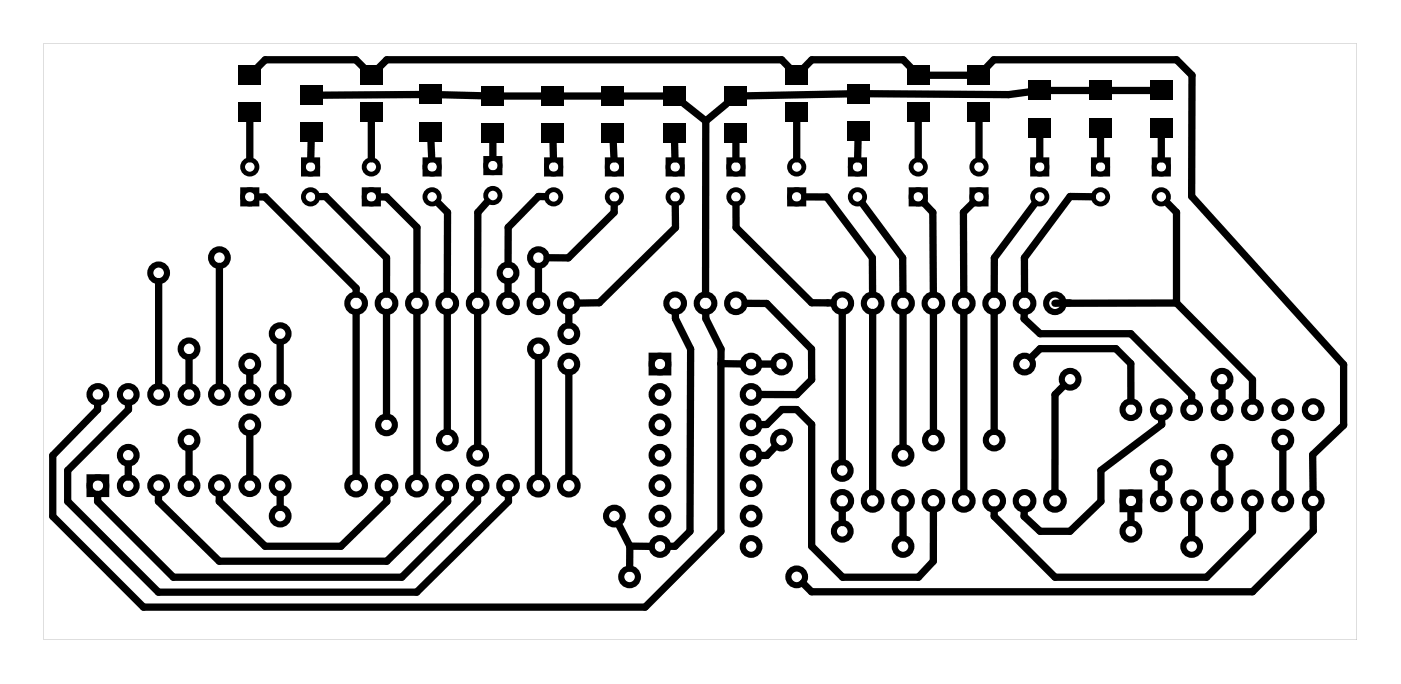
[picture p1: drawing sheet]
<svg xmlns="http://www.w3.org/2000/svg" width="117mm" height="57mm" viewBox="0 0 117 57" stroke-linecap="round" stroke-linejoin="round" font-family="sans-serif">
<g fill="#000">
<path d="M19.9 5.5h1.9v1.6h-1.9zM19.9 8.6h1.9v1.6h-1.9zM25.1 7.2h1.9v1.6h-1.9zM25.1 10.3h1.9v1.6h-1.9zM30.1 5.5h1.9v1.6h-1.9zM30.1 8.6h1.9v1.6h-1.9zM35 7.1h1.9v1.6h-1.9zM35 10.2h1.9v1.6h-1.9zM40.3 7.2h1.9v1.6h-1.9zM40.3 10.3h1.9v1.6h-1.9zM45.3 7.2h1.9v1.6h-1.9zM45.3 10.3h1.9v1.6h-1.9z"/>
<path d="M50.3 7.2h1.9v1.6h-1.9zM50.3 10.3h1.9v1.6h-1.9zM55.4 7.2h1.9v1.6h-1.9zM55.4 10.3h1.9v1.6h-1.9zM60.6 7.2h1.9v1.6h-1.9zM60.6 10.3h1.9v1.6h-1.9zM65.7 5.5h1.9v1.6h-1.9zM65.7 8.6h1.9v1.6h-1.9zM70.8 7h1.9v1.6h-1.9zM70.8 10.1h1.9v1.6h-1.9zM75.8 5.5h1.9v1.6h-1.9zM75.8 8.6h1.9v1.6h-1.9z"/>
<path d="M80.9 5.5h1.9v1.6h-1.9zM80.9 8.6h1.9v1.6h-1.9zM86 6.8h1.9v1.6h-1.9zM86 9.9h1.9v1.6h-1.9zM91.1 6.8h1.9v1.6h-1.9zM91.1 9.9h1.9v1.6h-1.9zM96.1 6.8h1.9v1.6h-1.9zM96.1 9.9h1.9v1.6h-1.9z"/>
<path d="M3.6 3.6h109.8v49.8h-109.8zM3.6 3.6v49.8h109.8v-49.8z"/>
</g>
<g fill="none" stroke="#000" stroke-width=".51">
<path d="M7.5 39.9h1.4v1.4h-1.4zM54.5 29.7h1.4v1.4h-1.4zM93.8 41.2h1.4v1.3h-1.4z"/>
<circle cx="8.2" cy="33" r=".7"/>
<circle cx="10.7" cy="38" r=".7"/>
<circle cx="10.7" cy="33" r=".7"/>
<circle cx="13.3" cy="22.8" r=".7"/>
<circle cx="13.3" cy="33" r=".7"/>
<circle cx="15.8" cy="36.8" r=".7"/>
<circle cx="15.8" cy="29.1" r=".7"/>
<circle cx="15.8" cy="33" r=".7"/>
<circle cx="18.3" cy="21.5" r=".7"/>
<circle cx="18.3" cy="33" r=".7"/>
<circle cx="20.9" cy="35.5" r=".7"/>
<circle cx="20.9" cy="30.4" r=".7"/>
<circle cx="20.9" cy="33" r=".7"/>
<circle cx="23.4" cy="27.9" r=".7"/>
<circle cx="23.4" cy="33" r=".7"/>
<circle cx="29.8" cy="25.3" r=".74"/>
<circle cx="32.3" cy="35.5" r=".7"/>
<circle cx="32.3" cy="25.3" r=".74"/>
<circle cx="34.9" cy="25.3" r=".74"/>
<circle cx="37.4" cy="36.8" r=".7"/>
<circle cx="37.4" cy="25.3" r=".74"/>
<circle cx="39.9" cy="38" r=".7"/>
<circle cx="39.9" cy="25.3" r=".74"/>
<circle cx="42.5" cy="22.8" r=".7"/>
<circle cx="42.5" cy="25.3" r=".74"/>
<circle cx="45" cy="29.1" r=".7"/>
<circle cx="45" cy="21.5" r=".7"/>
<circle cx="45" cy="25.3" r=".74"/>
<circle cx="47.6" cy="27.9" r=".7"/>
<circle cx="47.6" cy="30.4" r=".7"/>
<circle cx="47.6" cy="25.3" r=".74"/>
<circle cx="55.2" cy="35.5" r=".7"/>
<circle cx="55.2" cy="38" r=".7"/>
<circle cx="55.2" cy="33" r=".7"/>
<circle cx="55.2" cy="30.4" r=".7"/>
<circle cx="56.4" cy="25.3" r=".74"/>
<circle cx="59" cy="25.3" r=".74"/>
<circle cx="61.5" cy="25.3" r=".74"/>
<circle cx="62.8" cy="38" r=".7"/>
<circle cx="62.8" cy="35.5" r=".7"/>
<circle cx="62.8" cy="33" r=".7"/>
<circle cx="62.8" cy="30.4" r=".7"/>
<circle cx="65.3" cy="30.4" r=".7"/>
<circle cx="65.3" cy="36.8" r=".7"/>
<circle cx="70.4" cy="39.3" r=".7"/>
<circle cx="70.4" cy="25.3" r=".74"/>
<circle cx="73" cy="25.3" r=".74"/>
<circle cx="75.5" cy="38" r=".7"/>
<circle cx="75.5" cy="25.3" r=".74"/>
<circle cx="78" cy="36.8" r=".7"/>
<circle cx="78" cy="25.3" r=".74"/>
<circle cx="80.6" cy="25.3" r=".74"/>
<circle cx="83.1" cy="36.8" r=".7"/>
<circle cx="83.1" cy="25.3" r=".74"/>
<circle cx="85.7" cy="30.4" r=".7"/>
<circle cx="85.7" cy="25.3" r=".74"/>
<circle cx="88.2" cy="25.3" r=".74"/>
<circle cx="89.5" cy="31.7" r=".7"/>
<circle cx="94.5" cy="34.2" r=".7"/>
<circle cx="97.1" cy="39.3" r=".7"/>
<circle cx="97.1" cy="34.2" r=".7"/>
<circle cx="99.6" cy="34.2" r=".7"/>
<circle cx="102.2" cy="38" r=".7"/>
<circle cx="102.2" cy="31.7" r=".7"/>
<circle cx="102.2" cy="34.2" r=".7"/>
<circle cx="104.7" cy="34.2" r=".7"/>
<circle cx="107.2" cy="36.8" r=".7"/>
<circle cx="107.2" cy="34.2" r=".7"/>
<circle cx="109.8" cy="34.2" r=".7"/>
<circle cx="8.2" cy="40.6" r=".7"/>
<circle cx="10.7" cy="40.6" r=".7"/>
<circle cx="13.3" cy="40.6" r=".7"/>
<circle cx="15.8" cy="40.6" r=".7"/>
<circle cx="18.3" cy="40.6" r=".7"/>
<circle cx="20.9" cy="40.6" r=".7"/>
<circle cx="23.4" cy="43.1" r=".7"/>
<circle cx="23.4" cy="40.6" r=".7"/>
<circle cx="29.8" cy="40.6" r=".74"/>
<circle cx="32.3" cy="40.6" r=".74"/>
<circle cx="34.9" cy="40.6" r=".74"/>
<circle cx="37.4" cy="40.6" r=".74"/>
<circle cx="39.9" cy="40.6" r=".74"/>
<circle cx="42.5" cy="40.6" r=".74"/>
<circle cx="45" cy="40.6" r=".74"/>
<circle cx="47.6" cy="40.6" r=".74"/>
<circle cx="51.4" cy="43.1" r=".7"/>
<circle cx="52.6" cy="48.2" r=".7"/>
<circle cx="55.2" cy="40.6" r=".7"/>
<circle cx="55.2" cy="43.1" r=".7"/>
<circle cx="55.2" cy="45.7" r=".7"/>
<circle cx="62.8" cy="40.6" r=".7"/>
<circle cx="62.8" cy="43.1" r=".7"/>
<circle cx="62.8" cy="45.7" r=".7"/>
<circle cx="66.6" cy="48.2" r=".7"/>
<circle cx="70.4" cy="44.4" r=".7"/>
<circle cx="70.4" cy="41.8" r=".74"/>
<circle cx="73" cy="41.8" r=".74"/>
<circle cx="75.5" cy="45.7" r=".7"/>
<circle cx="75.5" cy="41.8" r=".74"/>
<circle cx="78" cy="41.8" r=".74"/>
<circle cx="80.6" cy="41.8" r=".74"/>
<circle cx="83.1" cy="41.8" r=".74"/>
<circle cx="85.7" cy="41.8" r=".74"/>
<circle cx="88.2" cy="41.8" r=".74"/>
<circle cx="94.5" cy="44.4" r=".7"/>
<circle cx="94.5" cy="41.8" r=".7"/>
<circle cx="97.1" cy="41.8" r=".7"/>
<circle cx="99.6" cy="45.7" r=".7"/>
<circle cx="99.6" cy="41.8" r=".7"/>
<circle cx="102.2" cy="41.8" r=".7"/>
<circle cx="104.7" cy="41.8" r=".7"/>
<circle cx="107.2" cy="41.8" r=".7"/>
<circle cx="109.8" cy="41.8" r=".7"/>
</g>
<g fill="none" stroke="#000" stroke-width=".4">
<path d="M20.3 15.8h1.2v1.2h-1.2zM25.4 13.3h1.2v1.2h-1.2zM30.4 15.8h1.2v1.2h-1.2zM35.5 13.3h1.2v1.2h-1.2zM40.6 13.2h1.2v1.2h-1.2zM45.7 13.3h1.2v1.2h-1.2zM50.8 13.3h1.2v1.2h-1.2zM55.8 13.3h1.2v1.2h-1.2zM60.9 13.3h1.2v1.2h-1.2zM66 15.8h1.2v1.2h-1.2zM71.1 13.3h1.2v1.2h-1.2zM76.2 15.8h1.2v1.2h-1.2z"/>
<path d="M81.2 15.8h1.2v1.2h-1.2zM86.3 13.3h1.2v1.2h-1.2zM91.4 13.3h1.2v1.2h-1.2zM96.5 13.3h1.2v1.2h-1.2z"/>
<circle cx="20.9" cy="16.4" r=".6"/>
<circle cx="20.9" cy="13.9" r=".6"/>
<circle cx="26" cy="16.4" r=".6"/>
<circle cx="26" cy="13.9" r=".6"/>
<circle cx="31" cy="16.4" r=".6"/>
<circle cx="31" cy="13.9" r=".6"/>
<circle cx="36.1" cy="16.4" r=".6"/>
<circle cx="36.1" cy="13.9" r=".6"/>
<circle cx="41.2" cy="16.3" r=".6"/>
<circle cx="41.2" cy="13.8" r=".6"/>
<circle cx="46.3" cy="16.4" r=".6"/>
<circle cx="46.3" cy="13.9" r=".6"/>
<circle cx="51.4" cy="16.4" r=".6"/>
<circle cx="51.4" cy="13.9" r=".6"/>
<circle cx="56.4" cy="16.4" r=".6"/>
<circle cx="56.4" cy="13.9" r=".6"/>
<circle cx="61.5" cy="16.4" r=".6"/>
<circle cx="61.5" cy="13.9" r=".6"/>
<circle cx="66.6" cy="16.4" r=".6"/>
<circle cx="66.6" cy="13.9" r=".6"/>
<circle cx="71.7" cy="16.4" r=".6"/>
<circle cx="71.7" cy="13.9" r=".6"/>
<circle cx="76.8" cy="16.4" r=".6"/>
<circle cx="76.8" cy="13.9" r=".6"/>
<circle cx="81.8" cy="16.4" r=".6"/>
<circle cx="81.8" cy="13.9" r=".6"/>
<circle cx="86.9" cy="16.4" r=".6"/>
<circle cx="86.9" cy="13.9" r=".6"/>
<circle cx="92" cy="16.4" r=".6"/>
<circle cx="92" cy="13.9" r=".6"/>
<circle cx="97.1" cy="16.4" r=".6"/>
<circle cx="97.1" cy="13.9" r=".6"/>
</g>
<g fill="none" stroke="#000" stroke-width=".61">
<path d="M20.9 10v3.3M21.5 5.6l.7-.6h7.5l.7 .6M21.6 16.5h.5l7.7 7.6v.5M26 11.7v1.6M26.6 16.4h.6l5.1 5.1v3.1M31 10v3.3M31.7 5.6l.6-.6h33l.7 .6M31.7 16.5h.6l2.6 2.5v5.6M35.2 7.9l-8.4 .1M36 11.7l.1 1.6M36.6 16.9l.8 .9v6.8M36.8 7.9l3.6 .1"/>
<path d="M40.7 16.8l-.8 1v6.8M41.2 11.8v1.4M42 8h3.4M45.6 16.4h-.6l-2.5 2.6v3.1M46.2 11.8l.1 1.5M47 8h3.4M51.3 11.8v1.5M51.4 17.1l-.1 .7-3.8 3.7h-1.8M52 8h3.6M56.4 11.8v1.5M56.5 17.1v1.9l-6.4 6.3h-1.8M57.2 8.7l1.8 1.4"/>
<path d="M59 10.1v14.5M60.7 8.7l-1.7 1.4M61.5 11.8v1.5M61.5 17.1v1.9l6.4 6.3h1.7M66.6 10v3.3M67.2 5.6l.7-.6h7.6l.6 .6M67.3 16.5h1.8l3.8 5v3.1M70.9 7.8l-8.6 .2M71.7 11.6v1.7M72.1 17l3.4 4.5v3.1M76.8 10v3.3M77.2 16.9l.8 .8v6.9"/>
<path d="M77.6 6.3h3.4M81.4 16.9l-.9 .8 .1 6.9M81.8 10v3.3M82.5 5.6l.6-.6h15.3l1.3 1.3-.1 10.1 12.7 14.1v5l-2.6 2.5 .1 3.1M86.1 7.7l-1.8 .2-11.7-.1M86.5 17l-3.4 4.5v3.1M86.9 11.3v2M87.7 7.6h3.5M91.3 16.4h-1.8l-3.9 5.1 .1 3.1M92 11.3v2M92.8 7.6h3.5M97.1 11.3v2"/>
<path d="M97.6 16.9l.8 .8v7.6M10.7 38.8v1.1M10.7 33.7v.5l-5 5.1v2.6l7.5 7.6h21.6l7.7-7.6v-.6M13.3 23.5v8.7M15.8 29.9v2.3M15.8 37.5v2.4M18.3 22.3v9.9M20.9 31.1v1.1M20.9 36.2v3.7M23.4 28.6v3.6M29.8 26.1v13.7M32.3 26.1v8.7"/>
<path d="M34.9 26.1v13.7M37.4 26.1v9.9M39.9 26.1v11.2M42.5 23.5v1.1M45 22.3v2.3M45 29.9v9.9M47.6 26.1v1.1M47.6 31.1v8.7M56.5 26.1v.5l1.2 2.6v15.2l-1.3 1.2h-.5M59 26.1v.5l1.3 2.6v1.2M60.3 30.4h1.8M60.3 30.4v14l-6.4 6.3h-41.9l-7.6-7.6v-5l3.8-3.9v-.5"/>
<path d="M62.3 25.3l1.8 .1 3.7 3.8 .1 2.5-1.3 1.3h-3.1M63.5 35.5h.6l1.3-1.3h1.2l1.3 1.3v10.1l2.5 2.6h6.4l1.2-1.3v-4.3M63.5 30.4h1.1M64.8 37.3l-.7 .8-.6-.1M70.4 26.1v12.5M73 26.1v15M75.5 26.1v11.2M78 26.1v9.9M80.6 26.1v15M83.1 26.1v9.9M85.6 26.1v.5l1.3 1.3h7.6l5.1 5.1v.5M86.2 29.9l.7-.8h6.4l1.2 1.3v3.1"/>
<path d="M89 32.2l-.8 .8v8.1M89.4 25.3h-1.2M97.1 35v.5l-5.1 3.8v2.6l-2.6 2.5h-2.5l-1.3-1.3v-.5M98.4 25.3l6.3 6.4v1.8M98.4 25.3h-9.4M102.2 32.4v1.1M102.2 38.8v2.3M107.2 37.5v3.6M8.2 41.3v.6l6.3 6.3h19.1l6.3-6.3v-.6M13.3 41.3l-.1 .6 5.1 5h14l5.1-5v-.6M18.3 41.3v.6l3.9 3.7h6.3l3.8-3.7v-.6M23.4 41.3v1.1"/>
<path d="M51.7 43.8l1 1.8M52.7 45.6l1.7 .1M52.7 45.6l-.1 1.9M70.4 42.6v1.1M75.5 42.6v2.3M94.5 42.6v1.1M97.1 40v1.1M99.6 42.6v2.3M104.7 42.6v1.8l-3.8 3.8h-12.7l-5.1-5.1v-.5M109.8 42.6v1.8l-5.1 5h-36.9l-.7-.7"/>
</g>
</svg>
